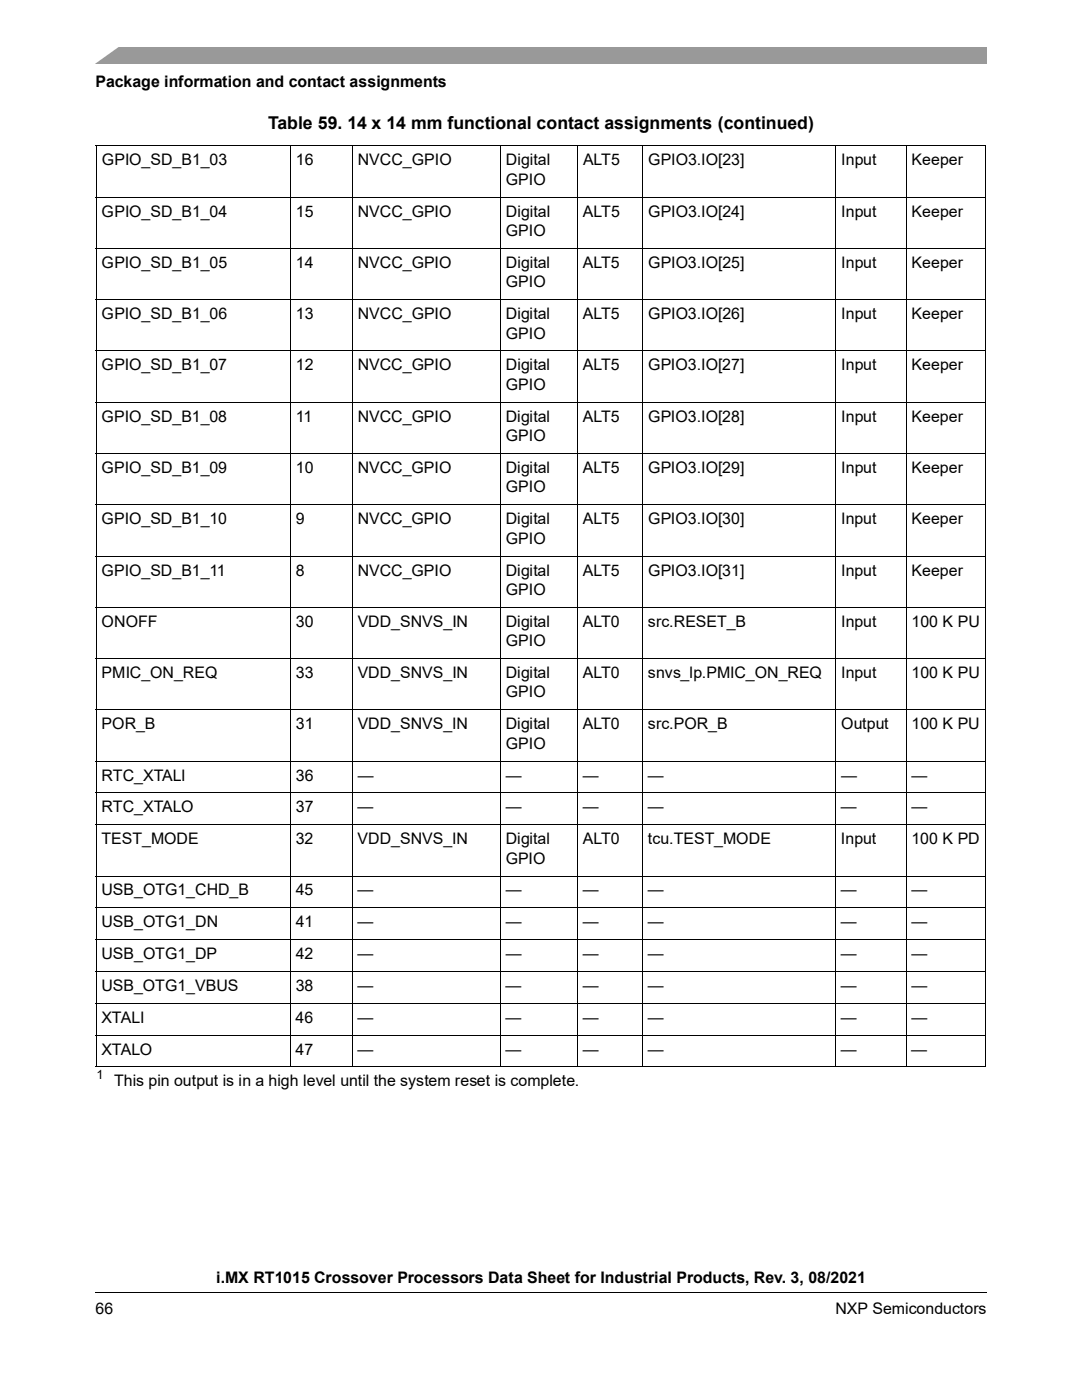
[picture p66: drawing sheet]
<svg xmlns="http://www.w3.org/2000/svg" width="216mm" height="279mm" viewBox="0 0 216 279" stroke-linecap="round" stroke-linejoin="round" font-family="sans-serif">
<defs><g id="words">
<text font-size="3.5" x="53.5" y="25.8">Table 59. 14 x 14 mm functional contact assignments (continued)</text>
<g font-size="3.2">
<text x="19" y="17.4">Package information and contact assignments</text>
<text x="20.3" y="33">GPIO_SD_B1_03</text>
<text x="59.1" y="33">16</text>
<text x="71.4" y="33">NVCC_GPIO</text>
<text x="101" y="33">Digital</text>
<text x="116.3" y="33">ALT5</text>
<text x="129.3" y="33">GPIO3.IO[23]</text>
<text x="167.9" y="33">Input</text>
<text x="181.9" y="33">Keeper</text>
<text x="101" y="36.9">GPIO</text>
<text x="20.3" y="43.2">GPIO_SD_B1_04</text>
<text x="59.1" y="43.2">15</text>
<text x="71.4" y="43.2">NVCC_GPIO</text>
<text x="101" y="43.2">Digital</text>
<text x="101" y="47.1">GPIO</text>
<text x="116.3" y="43.2">ALT5</text>
<text x="129.3" y="43.2">GPIO3.IO[24]</text>
<text x="167.8" y="43.2">Input</text>
<text x="181.9" y="43.2">Keeper</text>
<text x="20.3" y="53.5">GPIO_SD_B1_05</text>
<text x="59" y="53.5">14</text>
<text x="71.4" y="53.5">NVCC_GPIO</text>
<text x="101" y="53.5">Digital</text>
<text x="116.3" y="53.5">ALT5</text>
<text x="129.3" y="53.5">GPIO3.IO[25]</text>
<text x="167.8" y="53.5">Input</text>
<text x="181.9" y="53.5">Keeper</text>
<text x="101" y="57.4">GPIO</text>
<text x="20.3" y="63.7">GPIO_SD_B1_06</text>
<text x="59" y="63.7">13</text>
<text x="71.4" y="63.7">NVCC_GPIO</text>
<text x="100.9" y="63.7">Digital</text>
<text x="116.3" y="63.7">ALT5</text>
<text x="129.3" y="63.7">GPIO3.IO[26]</text>
<text x="167.8" y="63.7">Input</text>
<text x="181.9" y="63.7">Keeper</text>
<text x="100.9" y="67.6">GPIO</text>
<text x="20.3" y="73.9">GPIO_SD_B1_07</text>
<text x="59" y="73.9">12</text>
<text x="71.4" y="73.9">NVCC_GPIO</text>
<text x="100.9" y="73.9">Digital</text>
<text x="100.9" y="77.8">GPIO</text>
<text x="116.3" y="73.9">ALT5</text>
<text x="129.3" y="73.9">GPIO3.IO[27]</text>
<text x="167.8" y="73.9">Input</text>
<text x="181.9" y="73.9">Keeper</text>
<text x="20.3" y="84.2">GPIO_SD_B1_08</text>
<text x="59" y="84.2">11</text>
<text x="71.4" y="84.2">NVCC_GPIO</text>
<text x="100.9" y="84.2">Digital</text>
<text x="100.9" y="88">GPIO</text>
<text x="116.3" y="84.2">ALT5</text>
<text x="129.3" y="84.2">GPIO3.IO[28]</text>
<text x="167.8" y="84.2">Input</text>
<text x="181.9" y="84.2">Keeper</text>
<text x="20.3" y="94.4">GPIO_SD_B1_09</text>
<text x="59" y="94.4">10</text>
<text x="71.4" y="94.4">NVCC_GPIO</text>
<text x="100.9" y="94.4">Digital</text>
<text x="116.3" y="94.4">ALT5</text>
<text x="129.3" y="94.4">GPIO3.IO[29]</text>
<text x="167.8" y="94.4">Input</text>
<text x="181.9" y="94.4">Keeper</text>
<text x="100.9" y="98.3">GPIO</text>
<text x="20.3" y="104.6">GPIO_SD_B1_10</text>
<text x="59" y="104.6">9</text>
<text x="71.4" y="104.6">NVCC_GPIO</text>
<text x="100.9" y="104.6">Digital</text>
<text x="116.3" y="104.6">ALT5</text>
<text x="129.3" y="104.6">GPIO3.IO[30]</text>
<text x="167.8" y="104.6">Input</text>
<text x="181.9" y="104.6">Keeper</text>
<text x="100.9" y="108.5">GPIO</text>
<text x="20.3" y="114.9">GPIO_SD_B1_11</text>
<text x="59" y="114.9">8</text>
<text x="71.4" y="114.9">NVCC_GPIO</text>
<text x="100.9" y="114.9">Digital</text>
<text x="100.9" y="118.7">GPIO</text>
<text x="116.3" y="114.9">ALT5</text>
<text x="129.3" y="114.9">GPIO3.IO[31]</text>
<text x="167.8" y="114.9">Input</text>
<text x="181.9" y="114.9">Keeper</text>
<text x="20.3" y="125.1">ONOFF</text>
<text x="59" y="125.1">30</text>
<text x="71.4" y="125.1">VDD_SNVS_IN</text>
<text x="100.9" y="125.1">Digital</text>
<text x="116.3" y="125.1">ALT0</text>
<text x="129.3" y="125.1">src.RESET_B</text>
<text x="167.8" y="125.1">Input</text>
<text x="181.9" y="125.1">100 K PU</text>
<text x="100.9" y="129">GPIO</text>
<text x="20.3" y="135.3">PMIC_ON_REQ</text>
<text x="59" y="135.3">33</text>
<text x="71.4" y="135.3">VDD_SNVS_IN</text>
<text x="100.9" y="135.3">Digital</text>
<text x="116.3" y="135.3">ALT0</text>
<text x="129.3" y="135.3">snvs_lp.PMIC_ON_REQ</text>
<text x="167.8" y="135.3">Input</text>
<text x="181.9" y="135.3">100 K PU</text>
<text x="100.9" y="139.2">GPIO</text>
<text x="20.3" y="145.5">POR_B</text>
<text x="59" y="145.5">31</text>
<text x="71.4" y="145.5">VDD_SNVS_IN</text>
<text x="100.9" y="145.5">Digital</text>
<text x="100.9" y="149.4">GPIO</text>
<text x="116.3" y="145.5">ALT0</text>
<text x="129.3" y="145.5">src.POR_B</text>
<text x="167.8" y="145.5">Output</text>
<text x="181.9" y="145.5">100 K PU</text>
<text x="20.3" y="155.8">RTC_XTALI</text>
<text x="59" y="155.8">36</text>
<text x="71.4" y="155.8">—</text>
<text x="100.9" y="155.8">—</text>
<text x="116.3" y="155.8">—</text>
<text x="129.3" y="155.8">—</text>
<text x="167.8" y="155.8">—</text>
<text x="181.9" y="155.8">—</text>
<text x="20.2" y="162.1">RTC_XTALO</text>
<text x="59" y="162.1">37</text>
<text x="71.4" y="162.1">—</text>
<text x="100.9" y="162.1">—</text>
<text x="116.3" y="162.1">—</text>
<text x="129.3" y="162.1">—</text>
<text x="167.8" y="162.1">—</text>
<text x="181.9" y="162.1">—</text>
<text x="20.2" y="168.5">TEST_MODE</text>
<text x="59" y="168.5">32</text>
<text x="71.4" y="168.5">VDD_SNVS_IN</text>
<text x="100.9" y="168.5">Digital</text>
<text x="100.9" y="172.4">GPIO</text>
<text x="116.3" y="168.5">ALT0</text>
<text x="129.3" y="168.5">tcu.TEST_MODE</text>
<text x="167.8" y="168.5">Input</text>
<text x="181.9" y="168.5">100 K PD</text>
<text x="20.2" y="178.7">USB_OTG1_CHD_B</text>
<text x="59" y="178.7">45</text>
<text x="71.4" y="178.7">—</text>
<text x="100.9" y="178.7">—</text>
<text x="116.3" y="178.7">—</text>
<text x="129.3" y="178.7">—</text>
<text x="167.8" y="178.7">—</text>
<text x="181.9" y="178.7">—</text>
<text x="20.2" y="185.1">USB_OTG1_DN</text>
<text x="59" y="185.1">41</text>
<text x="71.4" y="185.1">—</text>
<text x="100.9" y="185.1">—</text>
<text x="116.3" y="185.1">—</text>
<text x="129.3" y="185.1">—</text>
<text x="167.8" y="185.1">—</text>
<text x="181.9" y="185.1">—</text>
<text x="20.2" y="191.4">USB_OTG1_DP</text>
<text x="59" y="191.4">42</text>
<text x="71.4" y="191.4">—</text>
<text x="100.9" y="191.4">—</text>
<text x="116.3" y="191.4">—</text>
<text x="129.3" y="191.4">—</text>
<text x="167.8" y="191.4">—</text>
<text x="181.9" y="191.4">—</text>
<text x="20.2" y="197.8">USB_OTG1_VBUS</text>
<text x="59" y="197.8">38</text>
<text x="71.3" y="197.8">—</text>
<text x="100.9" y="197.8">—</text>
<text x="116.3" y="197.8">—</text>
<text x="129.3" y="197.8">—</text>
<text x="167.8" y="197.8">—</text>
<text x="181.8" y="197.8">—</text>
<text x="20.2" y="204.1">XTALI</text>
<text x="59" y="204.1">46</text>
<text x="71.3" y="204.1">—</text>
<text x="100.9" y="204.1">—</text>
<text x="116.3" y="204.1">—</text>
<text x="129.3" y="204.1">—</text>
<text x="167.8" y="204.1">—</text>
<text x="181.8" y="204.1">—</text>
<text x="20.2" y="210.5">XTALO</text>
<text x="59" y="210.5">47</text>
<text x="71.3" y="210.5">—</text>
<text x="100.9" y="210.5">—</text>
<text x="116.3" y="210.5">—</text>
<text x="129.3" y="210.5">—</text>
<text x="167.8" y="210.5">—</text>
<text x="181.8" y="210.5">—</text>
<text x="22.8" y="216.6">This pin output is in a high level until the system reset is complete.</text>
<text x="43.1" y="256.1">i.MX RT1015 Crossover Processors Data Sheet for Industrial Products, Rev. 3, 08/2021</text>
<text x="19" y="262.3">66</text>
<text x="166.7" y="262.3">NXP Semiconductors</text>
</g>
<text font-size="2.5" x="19.2" y="215.4">1</text>
</g></defs>
<path d="M19 257.8v.2zM196.8 257.8l.1 .2z" fill="#000"/>
<path d="M19 257.9h177.8" fill="none" stroke="#000" stroke-width=".2"/>
<path d="M19 9.5h177.8v3.2h-177.8z" fill="#999"/>
<path d="M17.1 9.2h6.8l-5.4 3.8h-1.4z" fill-rule="evenodd" fill="#fff"/>
<path d="M19.2 212.9h177.5v1.6h-177.5z" fill="#fff"/>
<g fill="none" stroke="#000" stroke-width=".2">
<path d="M19.1 29.1h177.7M19.1 39.4h177.7M19.2 29.2v183.6M58 29v184M70.4 29v184M99.9 29v184M115.3 29v184M128.3 29v184M166.8 29v184M180.8 29v184M196.7 29.2v183.6M19.1 49.6h177.7"/>
<path d="M19.1 59.9h177.7M19.1 70h177.7M19.1 80.3h177.7M19.1 90.5h177.7M19.1 100.8h177.7M19.1 111h177.7M19.1 121.2h177.7M19.1 131.4h177.7M19.1 141.6h177.7M19.1 151.9h177.7M19.1 158.2h177.7M19.1 164.6h177.7"/>
<path d="M19.1 174.8h177.7M19.1 181.2h177.7M19.1 187.5h177.7M19.1 193.9h177.7M19.1 200.2h177.7M19.1 206.6h177.7M19.1 212.9h177.7"/>
</g>
<use href="#words"/>
</svg>
